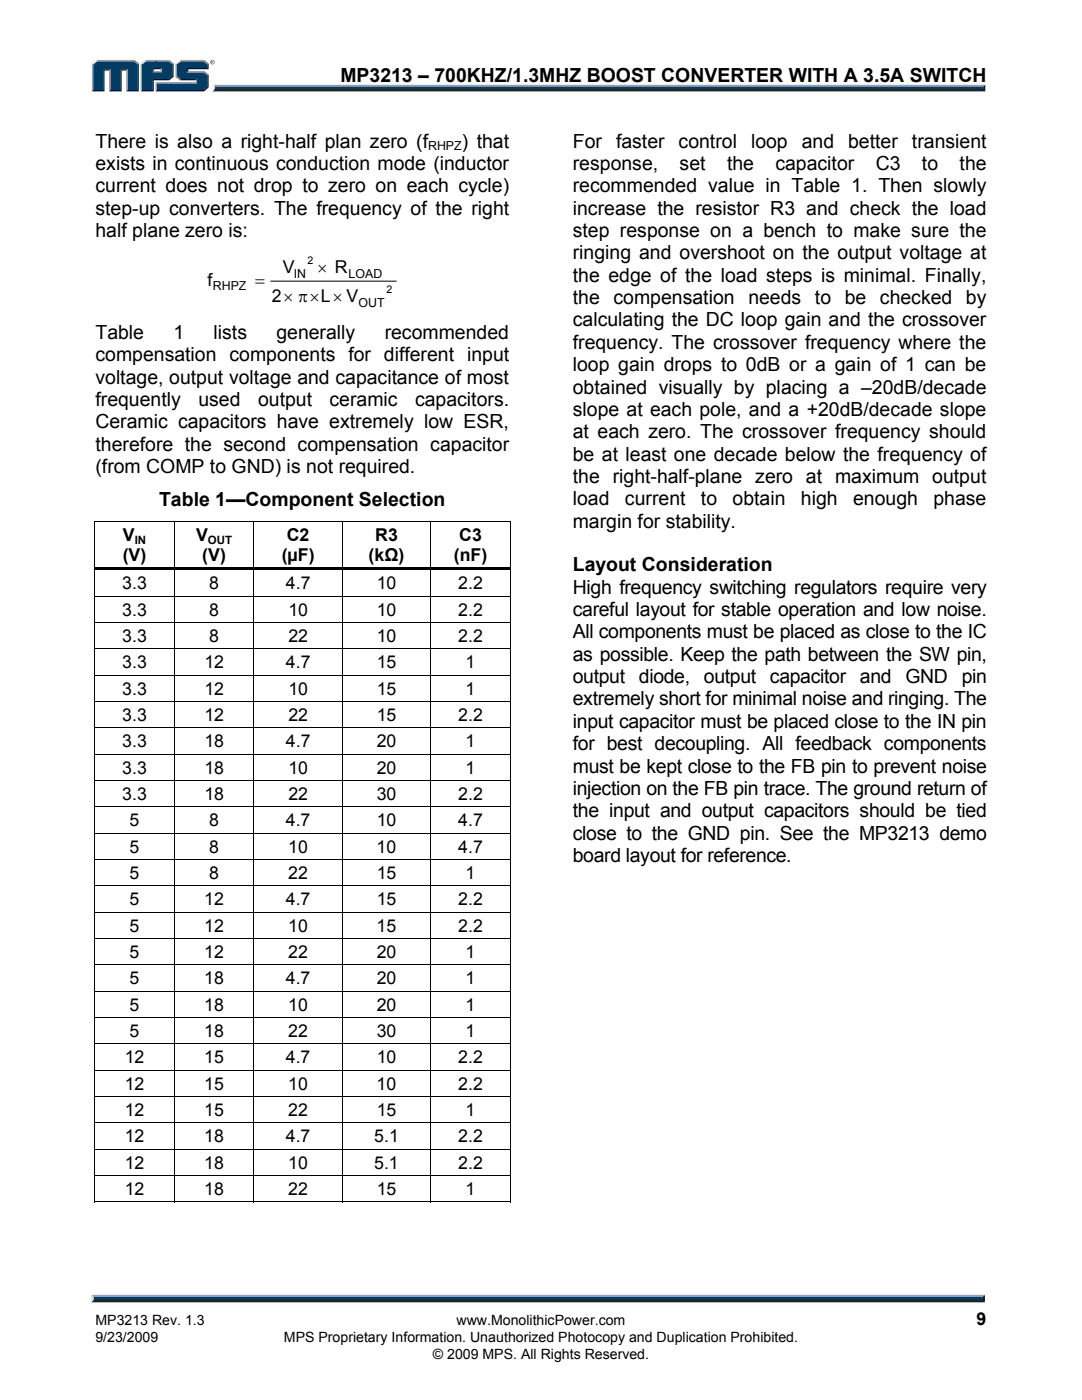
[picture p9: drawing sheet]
<svg xmlns="http://www.w3.org/2000/svg" width="216mm" height="279mm" viewBox="0 0 216 279" stroke-linecap="round" stroke-linejoin="round" font-family="sans-serif">
<defs><g id="words">
<g font-size="3.9">
<text x="67.9" y="16.3">MP3213 – 700KHZ/1.3MHZ BOOST CONVERTER WITH A 3.5A SWITCH</text>
<text x="19" y="29.5">There is also a right-half plan zero (f</text>
<text x="92.1" y="29.5">) that</text>
<text x="114.3" y="29.5">For</text>
<text x="122.9" y="29.5">faster</text>
<text x="135.4" y="29.5">control</text>
<text x="149.9" y="29.5">loop</text>
<text x="160" y="29.5">and</text>
<text x="169.2" y="29.5">better</text>
<text x="182" y="29.5">transient</text>
<text x="19.1" y="33.9">exists in continuous conduction mode (inductor</text>
<text x="114.3" y="33.9">response,</text>
<text x="135.6" y="33.9">set</text>
<text x="145.1" y="33.9">the</text>
<text x="154.7" y="33.9">capacitor</text>
<text x="174.8" y="33.9">C3</text>
<text x="184" y="33.9">to</text>
<text x="191.5" y="33.9">the</text>
<text x="19.1" y="38.4">current does not drop to zero on each cycle)</text>
<text x="114.3" y="38.4">recommended value in Table 1. Then slowly</text>
<text x="19.1" y="42.8">step-up converters. The frequency of the right</text>
<text x="19.1" y="47.3">half plane zero is:</text>
<text x="114.3" y="42.8">increase the resistor R3 and check the load</text>
<text x="114.3" y="47.3">step response on a bench to make sure the</text>
<text x="114.3" y="51.8">ringing and overshoot on the output voltage at</text>
<text x="114.3" y="56.2">the edge of the load steps is minimal. Finally,</text>
<text x="114.3" y="60.7">the</text>
<text x="114.3" y="65.2">calculating the DC loop gain and the crossover</text>
<text x="122.4" y="60.7">compensation</text>
<text x="149.3" y="60.7">needs</text>
<text x="162.6" y="60.7">to be checked by</text>
<text x="19.1" y="67.6">Table</text>
<text x="34.6" y="67.6">1</text>
<text x="42.6" y="67.6">lists</text>
<text x="55.2" y="67.6">generally</text>
<text x="76.8" y="67.6">recommended</text>
<text x="114.3" y="69.6">frequency. The crossover frequency where the</text>
<text x="19.1" y="72.1">compensation components for different input</text>
<text x="19.1" y="76.6">voltage, output voltage and capacitance of most</text>
<text x="114.3" y="74.1">loop gain drops to 0dB or a gain of 1 can be</text>
<text x="19.1" y="81">frequently</text>
<text x="39.6" y="81">used</text>
<text x="51.5" y="81">output</text>
<text x="65.8" y="81">ceramic</text>
<text x="82.8" y="81">capacitors.</text>
<text x="114.3" y="78.5">obtained visually by placing a –20dB/decade</text>
<text x="114.3" y="83">slope at each pole, and a +20dB/decade slope</text>
<text x="19.1" y="85.5">Ceramic capacitors have extremely low ESR,</text>
<text x="19.1" y="90">therefore the second compensation capacitor</text>
<text x="114.3" y="87.5">at each zero. The crossover frequency should</text>
<text x="19.1" y="94.4">(from COMP to GND) is not required.</text>
<text x="114.3" y="91.9">be at least one decade below the frequency of</text>
<text x="31.7" y="101">Table 1—Component Selection</text>
<text x="114.3" y="96.4">the right-half-plane zero at maximum output</text>
<text x="114.3" y="100.9">load</text>
<text x="124.7" y="100.9">current</text>
<text x="139.9" y="100.9">to</text>
<text x="146.2" y="100.9">obtain</text>
<text x="159.8" y="100.9">high</text>
<text x="170.2" y="100.9">enough</text>
<text x="186.3" y="100.9">phase</text>
<text x="114.3" y="105.3">margin for stability.</text>
<text x="114.3" y="114">Layout Consideration</text>
<text x="114.3" y="118.5">High frequency switching regulators require very</text>
<text x="114.3" y="122.9">careful layout for stable operation and low noise.</text>
<text x="114.3" y="127.4">All components must be placed as close to the IC</text>
<text x="114.3" y="131.9">as possible. Keep the path between the SW pin,</text>
<text x="114.3" y="136.3">output</text>
<text x="127.5" y="136.3">diode,</text>
<text x="140.5" y="136.3">output</text>
<text x="153.6" y="136.3">capacitor and</text>
<text x="180.7" y="136.3">GND</text>
<text x="191.9" y="136.3">pin</text>
<text x="114.3" y="140.8">extremely short for minimal noise and ringing. The</text>
<text x="114.3" y="145.2">input capacitor must be placed close to the IN pin</text>
<text x="114.3" y="149.7">for best decoupling. All feedback components</text>
<text x="114.3" y="154.2">must be kept close to the FB pin to prevent noise</text>
<text x="114.3" y="158.6">injection on the FB pin trace. The ground return of</text>
<text x="114.3" y="163.1">the input and output capacitors should be tied</text>
<text x="114.3" y="167.6">close to the GND pin. See the MP3213 demo</text>
<text x="114.3" y="172">board layout for reference.</text>
</g>
<g font-size="3.5">
<text x="41.4" y="57">f</text>
<text x="50.9" y="57">=</text>
<text x="56.4" y="54.5">V</text>
<text x="63.4" y="54.5">× R</text>
<text x="54.3" y="60.3">2× π×L× V</text>
<text x="24.5" y="107.9">V</text>
<text x="39.1" y="107.9">V</text>
<text x="57.2" y="107.9">C2</text>
<text x="74.9" y="107.9">R3</text>
<text x="91.6" y="107.9">C3</text>
<text x="24.5" y="112">(V)</text>
<text x="40.4" y="112">(V)</text>
<text x="56.2" y="112">(µF)</text>
<text x="73.6" y="112">(kΩ)</text>
<text x="90.6" y="112">(nF)</text>
<text x="24.4" y="117.6">3.3</text>
<text x="41.7" y="117.6">8</text>
<text x="57" y="117.6">4.7</text>
<text x="75.2" y="117.6">10</text>
<text x="91.4" y="117.6">2.2</text>
<text x="24.4" y="122.9">3.3</text>
<text x="41.7" y="122.9">8</text>
<text x="57.5" y="122.9">10</text>
<text x="75.2" y="122.9">10</text>
<text x="91.4" y="122.9">2.2</text>
<text x="24.4" y="128.1">3.3</text>
<text x="41.7" y="128.1">8</text>
<text x="57.5" y="128.1">22</text>
<text x="75.2" y="128.1">10</text>
<text x="91.4" y="128.1">2.2</text>
<text x="24.4" y="133.4">3.3</text>
<text x="40.8" y="133.4">12</text>
<text x="57" y="133.4">4.7</text>
<text x="75.2" y="133.4">15</text>
<text x="92.9" y="133.4">1</text>
<text x="24.4" y="138.6">3.3</text>
<text x="24.4" y="143.9">3.3</text>
<text x="40.8" y="143.9">12</text>
<text x="40.8" y="138.6">12</text>
<text x="57.5" y="143.9">22</text>
<text x="57.5" y="138.6">10</text>
<text x="75.2" y="143.9">15</text>
<text x="75.2" y="138.6">15</text>
<text x="91.4" y="143.9">2.2</text>
<text x="92.9" y="138.6">1</text>
<text x="24.4" y="149.1">3.3</text>
<text x="40.8" y="149.1">18</text>
<text x="57" y="149.1">4.7</text>
<text x="75.2" y="149.1">20</text>
<text x="92.9" y="149.1">1</text>
<text x="24.4" y="154.4">3.3</text>
<text x="40.8" y="154.4">18</text>
<text x="57.5" y="154.4">10</text>
<text x="75.2" y="154.4">20</text>
<text x="92.9" y="154.4">1</text>
<text x="24.4" y="159.6">3.3</text>
<text x="40.8" y="159.6">18</text>
<text x="57.5" y="159.6">22</text>
<text x="75.2" y="159.6">30</text>
<text x="91.4" y="159.6">2.2</text>
<text x="25.9" y="164.9">5</text>
<text x="41.7" y="164.9">8</text>
<text x="57" y="164.9">4.7</text>
<text x="75.2" y="164.9">10</text>
<text x="91.4" y="164.9">4.7</text>
<text x="25.9" y="170.2">5</text>
<text x="41.7" y="170.2">8</text>
<text x="57.5" y="170.2">10</text>
<text x="75.2" y="170.2">10</text>
<text x="91.4" y="170.2">4.7</text>
<text x="25.9" y="175.4">5</text>
<text x="41.7" y="175.4">8</text>
<text x="57.5" y="175.4">22</text>
<text x="75.2" y="175.4">15</text>
<text x="92.9" y="175.4">1</text>
<text x="25.9" y="180.7">5</text>
<text x="25.9" y="185.9">5</text>
<text x="40.8" y="180.7">12</text>
<text x="40.8" y="185.9">12</text>
<text x="57" y="180.7">4.7</text>
<text x="57.5" y="185.9">10</text>
<text x="75.2" y="185.9">15</text>
<text x="75.2" y="180.7">15</text>
<text x="91.4" y="185.9">2.2</text>
<text x="91.4" y="180.7">2.2</text>
<text x="25.9" y="191.2">5</text>
<text x="40.8" y="191.2">12</text>
<text x="57.5" y="191.2">22</text>
<text x="75.2" y="191.2">20</text>
<text x="92.9" y="191.2">1</text>
<text x="25.9" y="196.4">5</text>
<text x="40.8" y="196.4">18</text>
<text x="57" y="196.4">4.7</text>
<text x="75.2" y="196.4">20</text>
<text x="92.9" y="196.4">1</text>
<text x="25.9" y="201.7">5</text>
<text x="40.8" y="201.7">18</text>
<text x="57.5" y="201.7">10</text>
<text x="75.2" y="201.7">20</text>
<text x="92.9" y="201.7">1</text>
<text x="25.9" y="206.9">5</text>
<text x="40.8" y="206.9">18</text>
<text x="57.5" y="206.9">22</text>
<text x="75.2" y="206.9">30</text>
<text x="92.9" y="206.9">1</text>
<text x="24.9" y="212.2">12</text>
<text x="40.8" y="212.2">15</text>
<text x="57" y="212.2">4.7</text>
<text x="75.2" y="212.2">10</text>
<text x="91.4" y="212.2">2.2</text>
<text x="24.9" y="217.5">12</text>
<text x="40.8" y="217.5">15</text>
<text x="57.5" y="217.5">10</text>
<text x="75.2" y="217.5">10</text>
<text x="91.4" y="217.5">2.2</text>
<text x="24.9" y="222.7">12</text>
<text x="24.9" y="228">12</text>
<text x="40.8" y="228">18</text>
<text x="40.8" y="222.7">15</text>
<text x="57" y="228">4.7</text>
<text x="57.5" y="222.7">22</text>
<text x="74.7" y="228">5.1</text>
<text x="75.2" y="222.7">15</text>
<text x="91.4" y="228">2.2</text>
<text x="92.9" y="222.7">1</text>
<text x="24.9" y="233.2">12</text>
<text x="40.8" y="233.2">18</text>
<text x="57.5" y="233.2">10</text>
<text x="74.7" y="233.2">5.1</text>
<text x="91.4" y="233.2">2.2</text>
<text x="24.9" y="238.5">12</text>
<text x="40.8" y="238.5">18</text>
<text x="57.5" y="238.5">22</text>
<text x="75.2" y="238.5">15</text>
<text x="92.9" y="238.5">1</text>
<text x="194.9" y="264.5">9</text>
</g>
<g font-size="2.8">
<text x="19" y="264.5">MP3213 Rev. 1.3</text>
<text x="19.1" y="267.9">9/23/2009</text>
<text x="56.7" y="267.9">MPS Proprietary Information. Unauthorized Photocopy and Duplication Prohibited.</text>
<text x="91.1" y="264.5">www.MonolithicPower.com</text>
<text x="86.4" y="271.1">© 2009 MPS. All Rights Reserved.</text>
</g>
<g font-size="2.5">
<text x="85.4" y="30">RHPZ</text>
<text x="42.5" y="57.9">RHPZ</text>
<text x="58.6" y="55.4">IN</text>
<text x="69.6" y="55.4">LOAD</text>
<text x="71.5" y="61.2">OUT</text>
</g>
<g font-size="2.3">
<text x="26.9" y="108.5">IN</text>
<text x="41.5" y="108.5">OUT</text>
</g>
<g font-size="2.1">
<text x="61.4" y="52.7">2</text>
<text x="77.2" y="58.4">2</text>
</g>
</g></defs>
<path d="M42.7 16.9h153.9l-.4 .7h-153.4z" fill="#94a0b9"/>
<path d="M42.8 17.6h153.4l.4 .6h-154.3l.4-.2z" fill="#231f20"/>
<path d="M196.2 17.3l.4-.4v1.3l-.4-.4z" fill="#001339"/>
<path d="M42.9 17.3h153.3v.5h-153.4z" fill="#003b63"/>
<path d="M42.7 16.9l.2 .5a.79 .79 0 0 1-.6 .8h.1a1.24 1.24 0 0 0 .3-1.3z" fill="#dcddde"/>
<path d="M30.4 14.4l.3-.2h1.3l.3 .2z" fill="#94a0b9"/>
<g fill="#003b63">
<path d="M18.6 12.8l.8-.6h7.2l.8 .6v5.2h-2v-4.2h-1.4v4.2h-2v-4.2h-1.4v4.2h-2z"/>
<path d="M28.3 12.8l.8-.6h2.2v1.4h-.9v.8h1.9v-.8h-1.3v-1.4h2.6l.8 .6v2.3l-.8 .7h-3.2v2.2h-2.1z"/>
<path d="M31.3 16.6h8v-.8h-3.2l-.9-.7v-2.3l.9-.6h4.4l.9 .6v.8h-4.1v.8h3.2l.9 .7v2.2l-.9 .7h-9.2z"/>
</g>
<path d="M35.9 12.1h4.8" fill="none" stroke="#94a0b9" stroke-width=".27"/>
<path d="M35 12.7l.9-.7 .2 .2-.8 .6z" fill="#dcddde"/>
<path d="M35.1 12.7v2.6" fill="none" stroke="#94a0b9" stroke-width=".27"/>
<path d="M35 15.3l.3-.2 .8 .7-.2 .2z" fill="#547194"/>
<path d="M35.9 15.9h3.4" fill="none" stroke="#001339" stroke-width=".27"/>
<g fill="#94a0b9">
<path d="M31 16.4h8.1v-.4l.2-.2v.8h-8z"/>
<path d="M31 16.4l.3 .2v1.4l-.3 .2z"/>
</g>
<path d="M37.3 13.6h4.1v-.8l.2-.1v1.1h-4v.4l-.3 .2z" fill="#001339"/>
<path d="M37.3 14.3h3.4" fill="none" stroke="#94a0b9" stroke-width=".27"/>
<path d="M40.7 14.2l.9 .7-.2 .2-.9-.7z" fill="#547194"/>
<g fill="#001339">
<path d="M31 18.2l.3-.2h9.2l.9-.7v-2.2l.2-.2v2.5l-.9 .8z"/>
<path d="M30.4 15.8h3.2l.8-.7v-2.3l.2-.1v2.6l-.9 .7h-3v2.2h-2.6l.2-.2h2.1z"/>
</g>
<path d="M33.7 12l.9 .7-.2 .1-.8-.6z" fill="#547194"/>
<path d="M29 12.1h4.7" fill="none" stroke="#94a0b9" stroke-width=".27"/>
<path d="M28.1 12.7l.9-.7 .1 .2-.8 .6z" fill="#dcddde"/>
<path d="M28.2 12.7v5.5" fill="none" stroke="#94a0b9" stroke-width=".27"/>
<path d="M32 13.8l.3-.2v.8l-.3-.2z" fill="#94a0b9"/>
<g fill="#001339">
<path d="M30.4 13.6h1.9l-.3 .2h-1.3v.4l-.3 .2z"/>
<path d="M27.4 12.8l.3-.1v5.5h-2.5l.2-.2h2z"/>
</g>
<path d="M26.8 12l.9 .7-.3 .1-.8-.6z" fill="#547194"/>
<path d="M19.2 12.1h7.6" fill="none" stroke="#94a0b9" stroke-width=".27"/>
<path d="M18.3 12.7l.9-.7 .2 .2-.8 .6z" fill="#dcddde"/>
<path d="M18.5 12.7v5.5" fill="none" stroke="#94a0b9" stroke-width=".27"/>
<path d="M20.6 13.8h1.4l-.2 .3h-.9v4.1h-2.6l.3-.2h2z" fill="#001339"/>
<path d="M21.9 13.8v4.4" fill="none" stroke="#94a0b9" stroke-width=".27"/>
<path d="M24 13.8h1.4l-.2 .3h-.9v4.1h-2.5l.2-.2h2z" fill="#001339"/>
<path d="M25.3 13.8v4.4" fill="none" stroke="#94a0b9" stroke-width=".27"/>
<path d="M40.7 12l.9 .7-.2 .1-.9-.6z" fill="#547194"/>
<g fill="#231f20">
<path d="M18.7 259.2h177.4l.4 .7h-178.3z"/>
<path d="M41.9 12.4a.45 .45 0 0 1 .9 0 .45 .45 0 0 1-.9 0zM42 12.4a.37 .37 0 0 0 .7 0 .37 .37 0 0 0-.7 0zM42.2 12.2h.3l.1 .5-.3-.3-.1 .3zM42.3 12.2v.2h.1z"/>
</g>
<path d="M18.3 258.4h178.2l-.4 .8h-177.4z" fill="#94a0b9"/>
<path d="M196.5 258.4v1.5l-.4-.4v-.6z" fill="#001339"/>
<path d="M18.7 258.9h177.4v.6h-177.4z" fill="#003b63"/>
<path d="M18.2 258.4l.5 .5v.5l-.5 .5z" fill="#dcddde"/>
<g fill="none" stroke="#000" stroke-width=".2">
<path d="M54 56.1h25.1M18.8 104.1h15.9M18.9 104.7v8.6M18.9 114.3v4.6M18.9 119.6v4.5M19 119h15.7M34.8 104.7v8.6M34.8 114.3v4.6M34.8 119.6v4.5M34.9 104.1h15.7M34.9 119h15.7M50.7 104.7v8.6"/>
<path d="M50.7 114.3v4.6M50.7 119.6v4.5M50.8 104.1h17.4M50.8 119h17.4M68.3 104.7v8.6M68.3 114.3v4.6M68.3 119.6v4.5M68.4 104.1h17.5M68.4 119h17.5M86 104.7v8.6M86 114.3v4.6M86 119.6v4.5"/>
<path d="M86 104.1h15.7M86 119h15.7M101.8 104.7v8.6M101.8 114.3v4.6M101.8 119.6v4.5M18.9 124.8v4.6M18.9 130.1v4.6M18.9 135.4v4.5M19 124.2h15.7M19 129.5h15.7M19 134.7h15.7M19 140h15.7"/>
<path d="M34.8 124.8v4.6M34.8 130.1v4.6M34.8 135.4v4.5M34.9 124.2h15.7M34.9 129.5h15.7M34.9 134.7h15.7M34.9 140h15.7M50.7 124.8v4.6M50.7 130.1v4.6M50.7 135.4v4.5M50.8 124.2h17.4M50.8 129.5h17.4"/>
<path d="M50.8 134.7h17.4M50.8 140h17.4M68.3 124.8v4.6M68.3 130.1v4.6M68.3 135.4v4.5M68.4 124.2h17.5M68.4 129.5h17.5M68.4 134.7h17.5M68.4 140h17.5M86 124.8v4.6M86 130.1v4.6M86 135.4v4.5"/>
<path d="M86 124.2h15.7M86 129.5h15.7M86 134.7h15.7M86 140h15.7M101.8 124.8v4.6M101.8 130.1v4.6M101.8 135.4v4.5M18.9 140.6v4.6M18.9 145.9v4.5M18.9 151.1v4.6M18.9 156.4v4.6M19 145.3h15.7"/>
<path d="M19 150.5h15.7M19 155.8h15.7M34.8 140.6v4.6M34.8 145.9v4.5M34.8 151.1v4.6M34.8 156.4v4.6M34.9 145.3h15.7M34.9 150.5h15.7M34.9 155.8h15.7M50.7 140.6v4.6M50.7 145.9v4.5M50.7 151.1v4.6"/>
<path d="M50.7 156.4v4.6M50.8 145.3h17.4M50.8 150.5h17.4M50.8 155.8h17.4M68.3 140.6v4.6M68.3 145.9v4.5M68.3 151.1v4.6M68.3 156.4v4.6M68.4 145.3h17.5M68.4 150.5h17.5M68.4 155.8h17.5M86 140.6v4.6"/>
<path d="M86 145.9v4.5M86 151.1v4.6M86 156.4v4.6M86 145.3h15.7M86 150.5h15.7M86 155.8h15.7M101.8 140.6v4.6M101.8 145.9v4.5M101.8 151.1v4.6M101.8 156.4v4.6M18.9 161.6v4.6M18.9 166.9v4.5"/>
<path d="M18.9 172.1v4.6M18.9 177.4v4.6M19 161h15.7M19 166.3h15.7M19 171.5h15.7M19 176.8h15.7M34.8 161.6v4.6M34.8 166.9v4.5M34.8 172.1v4.6M34.8 177.4v4.6M34.9 161h15.7M34.9 166.3h15.7"/>
<path d="M34.9 171.5h15.7M34.9 176.8h15.7M50.7 161.6v4.6M50.7 166.9v4.5M50.7 172.1v4.6M50.7 177.4v4.6M50.8 161h17.4M50.8 166.3h17.4M50.8 171.5h17.4M50.8 176.8h17.4M68.3 161.6v4.6M68.3 166.9v4.5"/>
<path d="M68.3 172.1v4.6M68.3 177.4v4.6M68.4 161h17.5M68.4 166.3h17.5M68.4 171.5h17.5M68.4 176.8h17.5M86 161.6v4.6M86 166.9v4.5M86 172.1v4.6M86 177.4v4.6M86 161h15.7M86 166.3h15.7"/>
<path d="M86 171.5h15.7M86 176.8h15.7M101.8 161.6v4.6M101.8 166.9v4.5M101.8 172.1v4.6M101.8 177.4v4.6M18.9 182.7v4.5M18.9 187.9v4.6M18.9 193.2v4.5M18.9 198.4v4.6M19 182.1h15.7M19 187.3h15.7"/>
<path d="M19 192.6h15.7M19 197.8h15.7M34.8 182.7v4.5M34.8 187.9v4.6M34.8 193.2v4.5M34.8 198.4v4.6M34.9 182.1h15.7M34.9 187.3h15.7M34.9 192.6h15.7M34.9 197.8h15.7M50.7 182.7v4.5M50.7 187.9v4.6"/>
<path d="M50.7 193.2v4.5M50.7 198.4v4.6M50.8 182.1h17.4M50.8 187.3h17.4M50.8 192.6h17.4M50.8 197.8h17.4M68.3 182.7v4.5M68.3 187.9v4.6M68.3 193.2v4.5M68.3 198.4v4.6M68.4 182.1h17.5M68.4 187.3h17.5"/>
<path d="M68.4 192.6h17.5M68.4 197.8h17.5M86 182.7v4.5M86 187.9v4.6M86 193.2v4.5M86 198.4v4.6M86 182.1h15.7M86 187.3h15.7M86 192.6h15.7M86 197.8h15.7M101.8 182.7v4.5M101.8 187.9v4.6"/>
<path d="M101.8 193.2v4.5M101.8 198.4v4.6M18.9 203.7v4.6M18.9 209v4.5M18.9 214.2v4.6M18.9 219.5v4.5M19 203.1h15.7M19 208.3h15.7M19 213.6h15.7M19 218.8h15.7M34.8 203.7v4.6M34.8 209v4.5"/>
<path d="M34.8 214.2v4.6M34.8 219.5v4.5M34.9 203.1h15.7M34.9 208.3h15.7M34.9 213.6h15.7M34.9 218.8h15.7M50.7 203.7v4.6M50.7 209v4.5M50.7 214.2v4.6M50.7 219.5v4.5M50.8 203.1h17.4M50.8 208.3h17.4"/>
<path d="M50.8 213.6h17.4M50.8 218.8h17.4M68.3 203.7v4.6M68.3 209v4.5M68.3 214.2v4.6M68.3 219.5v4.5M68.4 203.1h17.5M68.4 208.3h17.5M68.4 213.6h17.5M68.4 218.8h17.5M86 203.7v4.6M86 209v4.5"/>
<path d="M86 214.2v4.6M86 219.5v4.5M86 203.1h15.7M86 208.3h15.7M86 213.6h15.7M86 218.8h15.7M101.8 203.7v4.6M101.8 209v4.5M101.8 214.2v4.6M101.8 219.5v4.5M18.8 239.9h15.9M18.9 224.7v4.6"/>
<path d="M18.9 230v4.5M18.9 235.2v4.8M19 224.1h15.7M19 229.4h15.7M19 234.6h15.7M34.8 224.7v4.6M34.8 230v4.5M34.8 235.2v4.8M34.9 224.1h15.7M34.9 229.4h15.7M34.9 234.6h15.7M34.9 239.9h15.7"/>
<path d="M50.7 224.7v4.6M50.7 230v4.5M50.7 235.2v4.8M50.8 224.1h17.4M50.8 229.4h17.4M50.8 234.6h17.4M50.8 239.9h17.4M68.3 224.7v4.6M68.3 230v4.5M68.3 235.2v4.8M68.4 224.1h17.5M68.4 229.4h17.5"/>
<path d="M68.4 234.6h17.5M68.4 239.9h17.5M86 224.7v4.6M86 230v4.5M86 235.2v4.8M86 224.1h15.7M86 229.4h15.7M86 234.6h15.7M86 239.9h15.7M101.8 224.7v4.6M101.8 230v4.5M101.8 235.2v4.8"/>
</g>
<g fill="#000">
<path d="M18.8 104h.2v.7h-.2zM18.8 113.3h.2v1h-.2zM18.8 118.9h.2v.7h-.2zM19 113.3h15.7v.5h-15.7zM34.7 104h.2v.7h-.2zM34.7 113.8h.2v.5h-.2zM34.7 113.3h15.9v.5h-15.9zM34.7 118.9h.2v.7h-.2zM50.6 104h.2v.7h-.2zM50.6 113.8h.2v.5h-.2zM50.6 113.3h17.6v.5h-17.6zM50.6 118.9h.2v.7h-.2z"/>
<path d="M68.2 104h.2v.7h-.2zM68.2 113.8h.2v.5h-.2zM68.2 113.3h17.7v.5h-17.7zM68.2 118.9h.2v.7h-.2zM85.9 104h.1v.7h-.1zM85.9 113.8h.1v.5h-.1zM85.9 113.3h15.8v.5h-15.8zM85.9 118.9h.1v.7h-.1zM101.7 104h.2v.7h-.2zM101.7 104h.2v.1h-.2zM101.7 113.3h.2v1h-.2zM101.7 118.9h.2v.7h-.2z"/>
<path d="M18.8 124.1h.2v.7h-.2zM18.8 129.4h.2v.7h-.2zM18.8 134.7h.2v.7h-.2zM34.7 124.1h.2v.7h-.2zM34.7 129.4h.2v.7h-.2zM34.7 134.7h.2v.7h-.2zM50.6 124.1h.2v.7h-.2zM50.6 129.4h.2v.7h-.2zM50.6 134.7h.2v.7h-.2zM68.2 124.1h.2v.7h-.2zM68.2 129.4h.2v.7h-.2zM68.2 134.7h.2v.7h-.2z"/>
<path d="M85.9 124.1h.1v.7h-.1zM85.9 129.4h.1v.7h-.1zM85.9 134.7h.1v.7h-.1zM101.7 124.1h.2v.7h-.2zM101.7 129.4h.2v.7h-.2zM101.7 134.7h.2v.7h-.2zM18.8 139.9h.2v.7h-.2zM18.8 145.2h.2v.7h-.2zM18.8 150.4h.2v.7h-.2zM18.8 155.7h.2v.7h-.2zM34.7 139.9h.2v.7h-.2zM34.7 145.2h.2v.7h-.2z"/>
<path d="M34.7 150.4h.2v.7h-.2zM34.7 155.7h.2v.7h-.2zM50.6 139.9h.2v.7h-.2zM50.6 145.2h.2v.7h-.2zM50.6 150.4h.2v.7h-.2zM50.6 155.7h.2v.7h-.2zM68.2 139.9h.2v.7h-.2zM68.2 145.2h.2v.7h-.2zM68.2 150.4h.2v.7h-.2zM68.2 155.7h.2v.7h-.2zM85.9 139.9h.1v.7h-.1zM85.9 145.2h.1v.7h-.1z"/>
<path d="M85.9 150.4h.1v.7h-.1zM85.9 155.7h.1v.7h-.1zM101.7 139.9h.2v.7h-.2zM101.7 145.2h.2v.7h-.2zM101.7 150.4h.2v.7h-.2zM101.7 155.7h.2v.7h-.2zM18.8 161h.2v.6h-.2zM18.8 166.2h.2v.7h-.2zM18.8 171.4h.2v.7h-.2zM18.8 176.7h.2v.7h-.2zM34.7 161h.2v.6h-.2zM34.7 166.2h.2v.7h-.2z"/>
<path d="M34.7 171.4h.2v.7h-.2zM34.7 176.7h.2v.7h-.2zM50.6 161h.2v.6h-.2zM50.6 166.2h.2v.7h-.2zM50.6 171.4h.2v.7h-.2zM50.6 176.7h.2v.7h-.2zM68.2 161h.2v.6h-.2zM68.2 166.2h.2v.7h-.2zM68.2 171.4h.2v.7h-.2zM68.2 176.7h.2v.7h-.2zM85.9 161h.1v.6h-.1zM85.9 166.2h.1v.7h-.1z"/>
<path d="M85.9 171.4h.1v.7h-.1zM85.9 176.7h.1v.7h-.1zM101.7 161h.2v.6h-.2zM101.7 166.2h.2v.7h-.2zM101.7 171.4h.2v.7h-.2zM101.7 176.7h.2v.7h-.2zM18.8 182h.2v.7h-.2zM18.8 187.2h.2v.7h-.2zM18.8 192.5h.2v.7h-.2zM18.8 197.7h.2v.7h-.2zM34.7 182h.2v.7h-.2zM34.7 187.2h.2v.7h-.2z"/>
<path d="M34.7 192.5h.2v.7h-.2zM34.7 197.7h.2v.7h-.2zM50.6 182h.2v.7h-.2zM50.6 187.2h.2v.7h-.2zM50.6 192.5h.2v.7h-.2zM50.6 197.7h.2v.7h-.2zM68.2 182h.2v.7h-.2zM68.2 187.2h.2v.7h-.2zM68.2 192.5h.2v.7h-.2zM68.2 197.7h.2v.7h-.2zM85.9 182h.1v.7h-.1zM85.9 187.2h.1v.7h-.1z"/>
<path d="M85.9 192.5h.1v.7h-.1zM85.9 197.7h.1v.7h-.1zM101.7 182h.2v.7h-.2zM101.7 187.2h.2v.7h-.2zM101.7 192.5h.2v.7h-.2zM101.7 197.7h.2v.7h-.2zM18.8 203h.2v.7h-.2zM18.8 208.3h.2v.7h-.2zM18.8 213.5h.2v.7h-.2zM18.8 218.8h.2v.7h-.2zM34.7 203h.2v.7h-.2zM34.7 208.3h.2v.7h-.2z"/>
<path d="M34.7 213.5h.2v.7h-.2zM34.7 218.8h.2v.7h-.2zM50.6 203h.2v.7h-.2zM50.6 208.3h.2v.7h-.2zM50.6 213.5h.2v.7h-.2zM50.6 218.8h.2v.7h-.2zM68.2 203h.2v.7h-.2zM68.2 208.3h.2v.7h-.2zM68.2 213.5h.2v.7h-.2zM68.2 218.8h.2v.7h-.2zM85.9 203h.1v.7h-.1zM85.9 208.3h.1v.7h-.1z"/>
<path d="M85.9 213.5h.1v.7h-.1zM85.9 218.8h.1v.7h-.1zM101.7 203h.2v.7h-.2zM101.7 208.3h.2v.7h-.2zM101.7 213.5h.2v.7h-.2zM101.7 218.8h.2v.7h-.2zM18.8 224h.2v.7h-.2zM18.8 229.3h.2v.7h-.2zM18.8 234.5h.2v.7h-.2zM34.7 224h.2v.7h-.2zM34.7 229.3h.2v.7h-.2zM34.7 234.5h.2v.7h-.2z"/>
<path d="M50.6 224h.2v.7h-.2zM50.6 229.3h.2v.7h-.2zM50.6 234.5h.2v.7h-.2zM68.2 224h.2v.7h-.2zM68.2 229.3h.2v.7h-.2zM68.2 234.5h.2v.7h-.2zM85.9 224h.1v.7h-.1zM85.9 229.3h.1v.7h-.1zM85.9 234.5h.1v.7h-.1zM101.7 224h.2v.7h-.2zM101.7 229.3h.2v.7h-.2zM101.7 234.5h.2v.7h-.2z"/>
<path d="M101.7 239.8h.2v.2h-.2z"/>
</g>
<use href="#words"/>
</svg>
